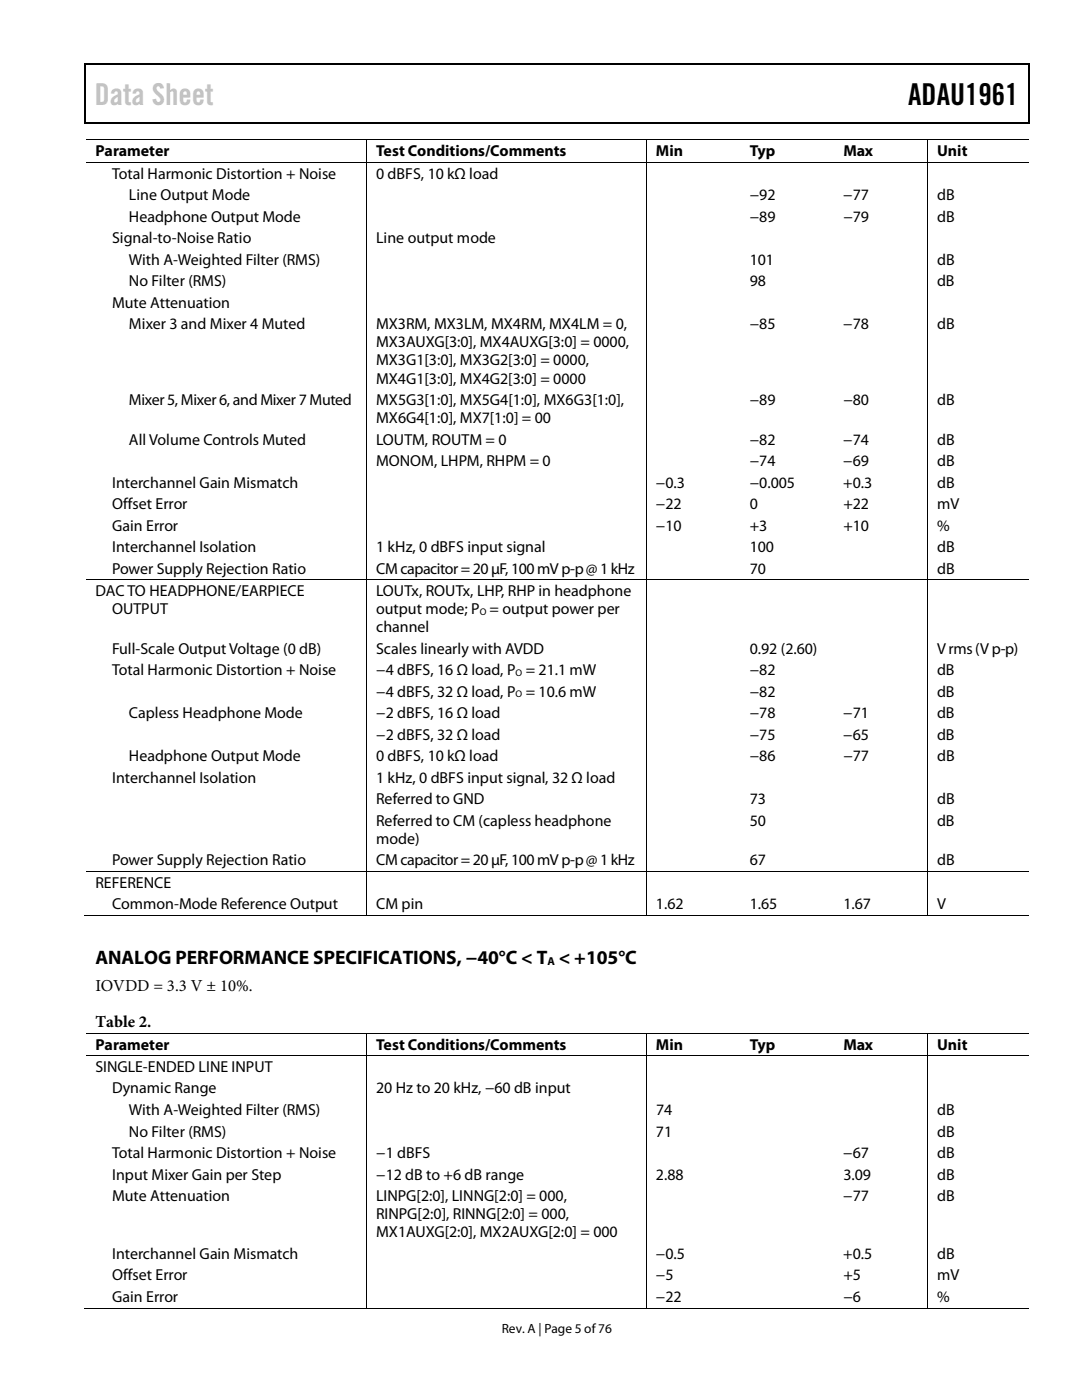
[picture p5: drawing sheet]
<svg xmlns="http://www.w3.org/2000/svg" width="216mm" height="279mm" viewBox="0 0 216 279" stroke-linecap="round" stroke-linejoin="round" font-family="sans-serif">
<defs><g id="words">
<text font-size="6" fill="#c1c1c1" x="18.9" y="20.9">Data Sheet</text>
<text font-size="6" x="181.2" y="20.9">ADAU1961</text>
<text font-size="3.9" x="19" y="192.3">ANALOG PERFORMANCE SPECIFICATIONS, −40°C &lt; T &lt; +105°C</text>
<g font-size="3.3">
<text x="19" y="197.8">IOVDD = 3.3 V ± 10%.</text>
<text x="19.1" y="204.9">Table 2.</text>
</g>
<g font-size="3.2">
<text x="19" y="31.2">Parameter</text>
<text x="22.4" y="35.7">Total Harmonic Distortion + Noise</text>
<text x="75.1" y="31.2">Test Conditions/Comments</text>
<text x="75.1" y="35.7">0 dBFS, 10 kΩ load</text>
<text x="130.9" y="31.2">Min</text>
<text x="149.6" y="31.2">Typ</text>
<text x="168.3" y="31.2">Max</text>
<text x="187" y="31.2">Unit</text>
<text x="25.7" y="40">Line Output Mode</text>
<text x="149.6" y="40">−92</text>
<text x="168.3" y="40">−77</text>
<text x="187" y="40">dB</text>
<text x="25.7" y="44.3">Headphone Output Mode</text>
<text x="149.6" y="44.3">−89</text>
<text x="168.3" y="44.3">−79</text>
<text x="187" y="44.3">dB</text>
<text x="22.4" y="48.6">Signal-to-Noise Ratio</text>
<text x="25.7" y="52.9">With A-Weighted Filter (RMS)</text>
<text x="75.1" y="48.6">Line output mode</text>
<text x="149.6" y="52.9">101</text>
<text x="187" y="52.9">dB</text>
<text x="25.7" y="57.2">No Filter (RMS)</text>
<text x="149.6" y="57.2">98</text>
<text x="187" y="57.2">dB</text>
<text x="22.4" y="61.5">Mute Attenuation</text>
<text x="25.7" y="65.7">Mixer 3 and Mixer 4 Muted</text>
<text x="75.1" y="65.7">MX3RM, MX3LM, MX4RM, MX4LM = 0,</text>
<text x="149.6" y="65.7">−85</text>
<text x="168.3" y="65.7">−78</text>
<text x="187" y="65.7">dB</text>
<text x="75.1" y="69.3">MX3AUXG[3:0], MX4AUXG[3:0] = 0000,</text>
<text x="75.1" y="72.9">MX3G1[3:0], MX3G2[3:0] = 0000,</text>
<text x="75.1" y="76.5">MX4G1[3:0], MX4G2[3:0] = 0000</text>
<text x="25.7" y="80.8">Mixer 5, Mixer 6, and Mixer 7 Muted</text>
<text x="75.1" y="80.8">MX5G3[1:0], MX5G4[1:0], MX6G3[1:0],</text>
<text x="149.6" y="80.8">−89</text>
<text x="168.3" y="80.8">−80</text>
<text x="187" y="80.8">dB</text>
<text x="25.7" y="88.7">All Volume Controls Muted</text>
<text x="75.1" y="88.7">LOUTM, ROUTM = 0</text>
<text x="75.1" y="84.4">MX6G4[1:0], MX7[1:0] = 00</text>
<text x="149.6" y="88.7">−82</text>
<text x="168.3" y="88.7">−74</text>
<text x="187" y="88.7">dB</text>
<text x="75.1" y="93">MONOM, LHPM, RHPM = 0</text>
<text x="149.6" y="93">−74</text>
<text x="168.3" y="93">−69</text>
<text x="187" y="93">dB</text>
<text x="22.4" y="97.3">Interchannel Gain Mismatch</text>
<text x="22.4" y="101.6">Offset Error</text>
<text x="130.9" y="97.3">−0.3</text>
<text x="130.9" y="101.6">−22</text>
<text x="149.6" y="97.3">−0.005</text>
<text x="149.6" y="101.6">0</text>
<text x="168.3" y="97.3">+0.3</text>
<text x="168.3" y="101.6">+22</text>
<text x="187" y="97.3">dB</text>
<text x="187" y="101.6">mV</text>
<text x="22.4" y="105.9">Gain Error</text>
<text x="130.9" y="105.9">−10</text>
<text x="149.6" y="105.9">+3</text>
<text x="168.3" y="105.9">+10</text>
<text x="187" y="105.9">%</text>
<text x="22.4" y="110.2">Interchannel Isolation</text>
<text x="75.1" y="110.2">1 kHz, 0 dBFS input signal</text>
<text x="149.6" y="110.2">100</text>
<text x="187" y="110.2">dB</text>
<text x="19" y="119">DAC TO HEADPHONE/EARPIECE</text>
<text x="22.4" y="114.5">Power Supply Rejection Ratio</text>
<text x="75.1" y="119">LOUTx, ROUTx, LHP, RHP in headphone</text>
<text x="75.1" y="114.5">CM capacitor = 20 μF, 100 mV p-p @ 1 kHz</text>
<text x="149.6" y="114.5">70</text>
<text x="187" y="114.5">dB</text>
<text x="22.4" y="122.6">OUTPUT</text>
<text x="75.1" y="122.5">output mode; P = output power per</text>
<text x="22.4" y="130.4">Full-Scale Output Voltage (0 dB)</text>
<text x="75.1" y="126.2">channel</text>
<text x="75.1" y="130.4">Scales linearly with AVDD</text>
<text x="149.6" y="130.4">0.92 (2.60)</text>
<text x="187" y="130.4">V rms (V p-p)</text>
<text x="22.4" y="134.7">Total Harmonic Distortion + Noise</text>
<text x="75.1" y="134.7">−4 dBFS, 16 Ω load, P = 21.1 mW</text>
<text x="149.6" y="134.7">−82</text>
<text x="187" y="134.7">dB</text>
<text x="25.7" y="143.3">Capless Headphone Mode</text>
<text x="75.1" y="139">−4 dBFS, 32 Ω load, P = 10.6 mW</text>
<text x="75.1" y="143.3">−2 dBFS, 16 Ω load</text>
<text x="149.6" y="143.3">−78</text>
<text x="149.6" y="139">−82</text>
<text x="168.3" y="143.3">−71</text>
<text x="187" y="143.3">dB</text>
<text x="187" y="139">dB</text>
<text x="75.1" y="147.6">−2 dBFS, 32 Ω load</text>
<text x="149.6" y="147.6">−75</text>
<text x="168.3" y="147.6">−65</text>
<text x="187" y="147.6">dB</text>
<text x="25.7" y="151.9">Headphone Output Mode</text>
<text x="75.1" y="151.9">0 dBFS, 10 kΩ load</text>
<text x="149.6" y="151.9">−86</text>
<text x="168.3" y="151.9">−77</text>
<text x="187" y="151.9">dB</text>
<text x="22.4" y="156.2">Interchannel Isolation</text>
<text x="75.1" y="156.2">1 kHz, 0 dBFS input signal, 32 Ω load</text>
<text x="75.1" y="160.5">Referred to GND</text>
<text x="149.6" y="160.5">73</text>
<text x="187" y="160.5">dB</text>
<text x="75.1" y="164.8">Referred to CM (capless headphone</text>
<text x="149.6" y="164.8">50</text>
<text x="187" y="164.8">dB</text>
<text x="22.4" y="172.7">Power Supply Rejection Ratio</text>
<text x="75.1" y="168.4">mode)</text>
<text x="75.1" y="172.7">CM capacitor = 20 μF, 100 mV p-p @ 1 kHz</text>
<text x="149.6" y="172.7">67</text>
<text x="187" y="172.7">dB</text>
<text x="19" y="177.2">REFERENCE</text>
<text x="22.4" y="181.5">Common-Mode Reference Output</text>
<text x="75.1" y="181.5">CM pin</text>
<text x="130.9" y="181.5">1.62</text>
<text x="149.6" y="181.5">1.65</text>
<text x="168.3" y="181.5">1.67</text>
<text x="187" y="181.5">V</text>
<text x="19" y="209.5">Parameter</text>
<text x="75.1" y="209.5">Test Conditions/Comments</text>
<text x="130.9" y="209.5">Min</text>
<text x="149.6" y="209.5">Typ</text>
<text x="168.3" y="209.5">Max</text>
<text x="187" y="209.5">Unit</text>
<text x="19" y="214">SINGLE-ENDED LINE INPUT</text>
<text x="22.4" y="218.2">Dynamic Range</text>
<text x="75.1" y="218.2">20 Hz to 20 kHz, −60 dB input</text>
<text x="25.7" y="222.5">With A-Weighted Filter (RMS)</text>
<text x="25.7" y="226.8">No Filter (RMS)</text>
<text x="130.9" y="226.8">71</text>
<text x="130.9" y="222.5">74</text>
<text x="187" y="226.8">dB</text>
<text x="187" y="222.5">dB</text>
<text x="22.4" y="231.1">Total Harmonic Distortion + Noise</text>
<text x="75.1" y="231.1">−1 dBFS</text>
<text x="168.3" y="231.1">−67</text>
<text x="187" y="231.1">dB</text>
<text x="22.4" y="235.4">Input Mixer Gain per Step</text>
<text x="22.4" y="239.7">Mute Attenuation</text>
<text x="75.1" y="235.4">−12 dB to +6 dB range</text>
<text x="75.1" y="239.7">LINPG[2:0], LINNG[2:0] = 000,</text>
<text x="130.9" y="235.4">2.88</text>
<text x="168.3" y="239.7">−77</text>
<text x="168.3" y="235.4">3.09</text>
<text x="187" y="239.7">dB</text>
<text x="187" y="235.4">dB</text>
<text x="75.1" y="243.3">RINPG[2:0], RINNG[2:0] = 000,</text>
<text x="22.4" y="251.2">Interchannel Gain Mismatch</text>
<text x="75.1" y="246.9">MX1AUXG[2:0], MX2AUXG[2:0] = 000</text>
<text x="130.9" y="251.2">−0.5</text>
<text x="168.3" y="251.2">+0.5</text>
<text x="187" y="251.2">dB</text>
<text x="22.4" y="255.5">Offset Error</text>
<text x="130.9" y="255.5">−5</text>
<text x="168.3" y="255.5">+5</text>
<text x="187" y="255.5">mV</text>
<text x="22.4" y="259.8">Gain Error</text>
<text x="130.9" y="259.8">−22</text>
<text x="168.3" y="259.8">−6</text>
<text x="187" y="259.8">%</text>
</g>
<text font-size="2.7" x="100.1" y="266">Rev. A | Page 5 of76</text>
<text font-size="2.3" x="109.2" y="192.7">A</text>
<g font-size="1.9">
<text x="95.7" y="122.7">O</text>
<text x="102.9" y="134.9">O</text>
<text x="102.9" y="139.2">O</text>
</g>
</g></defs>
<g fill="#000">
<path d="M16.9 12.7h.2v1h-.2zM16.9 12.7h.2v.3h-.2zM82.5 12.7h.3v.3h-.3zM205.1 12.7h.3v1h-.3zM205.1 12.7h.3v.3h-.3zM16.9 24.4h.2v.2h-.2zM73.1 27.9h.1v.1h-.1zM73.1 32.4h.1v.2h-.1zM82.3 24.4h.2v.2h-.2zM128.9 27.9h.2v.1h-.2zM128.9 32.4h.2v.2h-.2zM147.7 27.9h.2v.1h-.2z"/>
<path d="M147.7 32.4h.2v.2h-.2zM166.4 27.9h.1v.1h-.1zM166.4 32.4h.1v.2h-.1zM185 27.9h.2v.1h-.2zM185 32.4h.2v.2h-.2zM205.1 24.4h.3v.2h-.3zM73.1 115.7h.1v.1h-.1zM128.9 115.7h.2v.1h-.2zM147.7 115.7h.2v.1h-.2zM166.4 115.7h.1v.1h-.1zM185 115.7h.2v.1h-.2zM73.1 173.9h.1v.1h-.1z"/>
<path d="M128.9 173.9h.2v.1h-.2zM147.7 173.9h.2v.1h-.2zM166.4 173.9h.1v.1h-.1zM185 173.9h.2v.1h-.2zM73.1 182.6h.1v.2h-.1zM128.9 182.6h.2v.2h-.2zM147.4 182.6h.2v.2h-.2zM166.1 182.6h.2v.2h-.2zM185 182.6h.2v.2h-.2zM73.1 206.1h.1v.2h-.1zM73.1 210.7h.1v.1h-.1zM128.9 206.1h.2v.2h-.2z"/>
<path d="M128.9 210.7h.2v.1h-.2zM147.7 206.1h.2v.2h-.2zM147.7 210.7h.2v.1h-.2zM166.4 206.1h.1v.2h-.1zM166.4 210.7h.1v.1h-.1zM185 206.1h.2v.2h-.2zM185 210.7h.2v.1h-.2zM73.1 261h.1v.2h-.1zM128.9 261h.2v.2h-.2zM147.4 261h.2v.2h-.2zM166.1 261h.2v.2h-.2zM185 261h.2v.2h-.2z"/>
</g>
<path d="M17 13.7v10.7M17.1 12.8h65.4M82.8 12.8h122.3M205.2 13.7v10.7M17.1 24.5h188" fill="none" stroke="#000" stroke-width=".25"/>
<g fill="none" stroke="#000" stroke-width=".2">
<path d="M17.1 27.9h56M17.1 32.5h56M73.2 28v4.4M73.2 32.6v83.1M73.2 27.9h55.7M73.2 32.5h55.7M129 28v4.4M129 32.6v83.1M129.1 27.9h18.6M129.1 32.5h18.6M147.9 27.9h18.5M147.9 32.5h18.5"/>
<path d="M166.5 27.9h18.5M166.5 32.5h18.5M185.1 28v4.4M185.1 32.6v83.1M185.2 27.9h20M185.2 32.5h20M17.1 115.7h56M73.2 115.8v58.1M73.2 115.7h55.7M129 115.8v58.1M129.1 115.7h18.6M147.9 115.7h18.5"/>
<path d="M166.5 115.7h18.5M185.1 115.8v58.1M185.2 115.7h20M17.1 173.9h56M73.2 174v8.6M73.2 173.9h55.7M129 174v8.6M129.1 173.9h18.6M147.9 173.9h18.5M166.5 173.9h18.5M185.1 174v8.6M185.2 173.9h20"/>
<path d="M16.9 182.7h56.2M73.2 182.7h55.7M129.1 182.7h55.9M185.2 182.7h20M17.1 206.2h56M17.1 210.7h56M73.2 206.3v4.4M73.2 210.8v50.2M73.2 206.2h55.7M73.2 210.7h55.7M129 206.3v4.4M129 210.8v50.2"/>
<path d="M129.1 206.2h18.6M129.1 210.7h18.6M147.9 206.2h18.5M147.9 210.7h18.5M166.5 206.2h18.5M166.5 210.7h18.5M185.1 206.3v4.4M185.1 210.8v50.2M185.2 206.2h20M185.2 210.7h20M16.9 261.1h56.2M73.2 261.1h55.7"/>
<path d="M129.1 261.1h55.9M185.2 261.1h20"/>
</g>
<use href="#words"/>
</svg>
